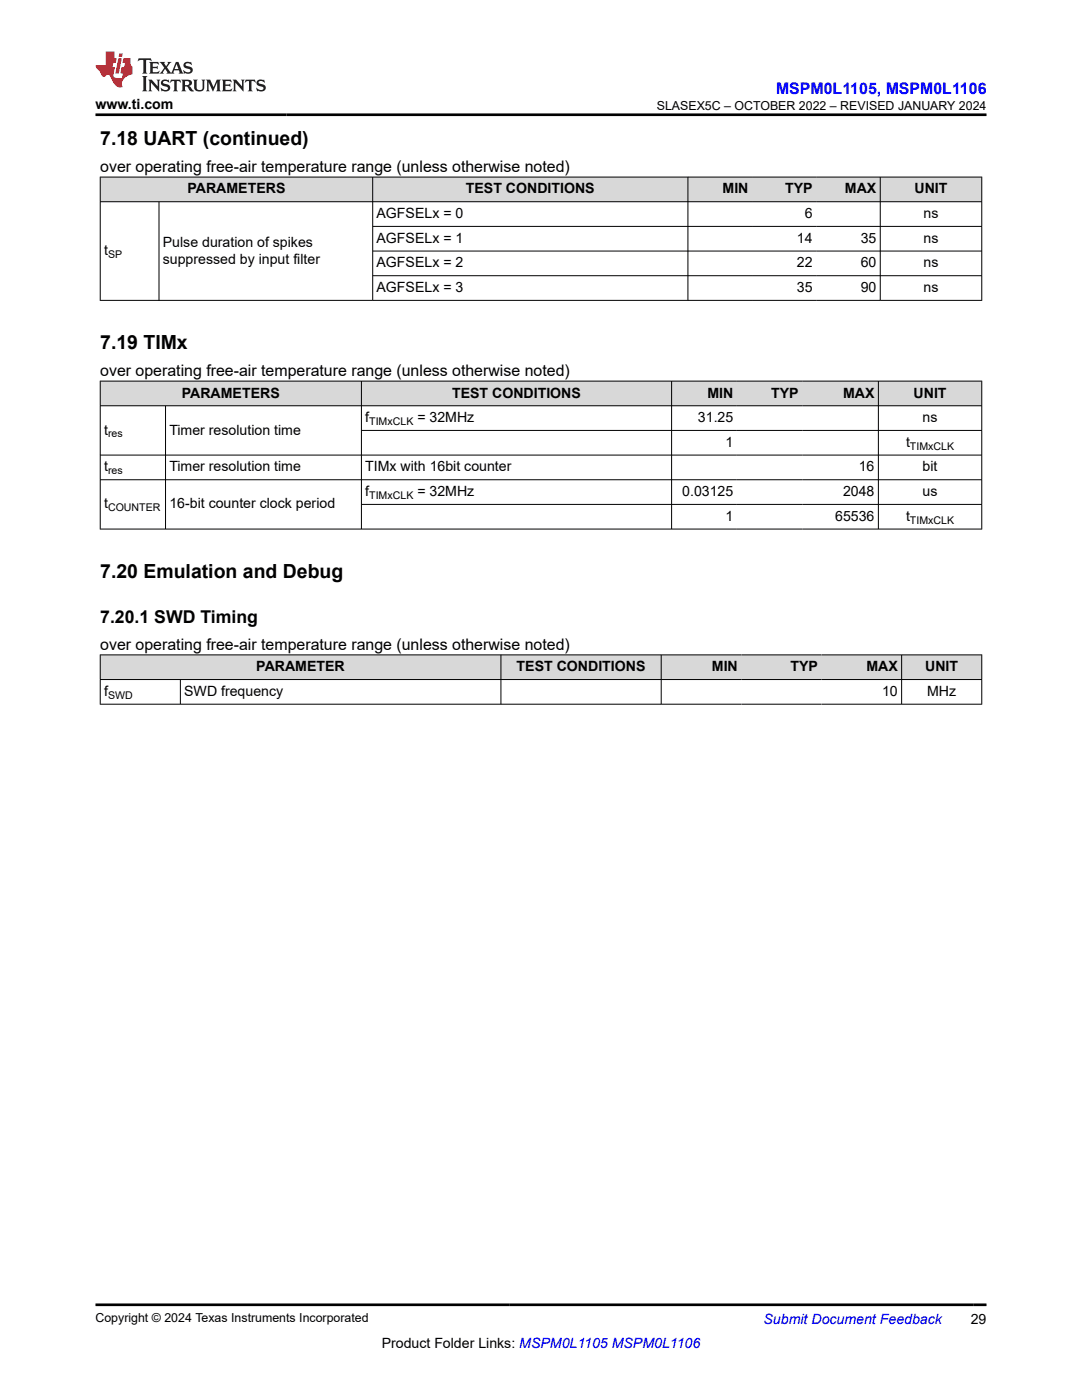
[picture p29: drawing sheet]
<svg xmlns="http://www.w3.org/2000/svg" width="216mm" height="279mm" viewBox="0 0 216 279" stroke-linecap="round" stroke-linejoin="round" font-family="sans-serif">
<defs><g id="words">
<g font-size="3.9">
<text x="20" y="28.8">7.18 UART (continued)</text>
<text x="20" y="69.6">7.19 TIMx</text>
<text x="20" y="115.4">7.20 Emulation and Debug</text>
</g>
<text font-size="3.5" x="20" y="124.3">7.20.1 SWD Timing</text>
<text font-size="3.2" fill="#00f" x="154.8" y="18.7">MSPM0L1105, MSPM0L1106</text>
<g font-size="3.2">
<text x="20" y="34.3">over operating free-air temperature range (unless otherwise noted)</text>
<text x="20" y="75">over operating free-air temperature range (unless otherwise noted)</text>
<text x="20" y="129.6">over operating free-air temperature range (unless otherwise noted)</text>
</g>
<g font-size="2.8">
<text x="19.1" y="21.8">www.ti.com</text>
<text x="37.4" y="38.6">PARAMETERS</text>
<text x="93" y="38.6">TEST CONDITIONS</text>
<text x="144.2" y="38.6">MIN</text>
<text x="156.7" y="38.6">TYP</text>
<text x="168.6" y="38.6">MAX</text>
<text x="182.5" y="38.6">UNIT</text>
<text x="75.1" y="43.5">AGFSELx = 0</text>
<text x="160.6" y="43.5">6</text>
<text x="184.3" y="43.5">ns</text>
<text x="20.8" y="50.9">t</text>
<text x="32.5" y="49.2">Pulse duration of spikes</text>
<text x="32.5" y="52.6">suppressed by input filter</text>
<text x="75.1" y="48.5">AGFSELx = 1</text>
<text x="75.1" y="53.4">AGFSELx = 2</text>
<text x="159" y="48.5">14</text>
<text x="159" y="53.4">22</text>
<text x="171.7" y="48.5">35</text>
<text x="171.7" y="53.4">60</text>
<text x="184.3" y="48.5">ns</text>
<text x="184.3" y="53.4">ns</text>
<text x="75.1" y="58.3">AGFSELx = 3</text>
<text x="159" y="58.3">35</text>
<text x="171.7" y="58.3">90</text>
<text x="184.3" y="58.3">ns</text>
<text x="36.3" y="79.3">PARAMETERS</text>
<text x="90.2" y="79.3">TEST CONDITIONS</text>
<text x="141.2" y="79.3">MIN</text>
<text x="153.9" y="79.3">TYP</text>
<text x="168.2" y="79.3">MAX</text>
<text x="182.3" y="79.3">UNIT</text>
<text x="20.8" y="86.7">t</text>
<text x="33.8" y="86.7">Timer resolution time</text>
<text x="72.9" y="84.3">f</text>
<text x="83.3" y="84.3">= 32MHz</text>
<text x="139.3" y="84.3">31.25</text>
<text x="144.8" y="89.2">1</text>
<text x="180.8" y="89.2">t</text>
<text x="184.1" y="84.3">ns</text>
<text x="20.8" y="94.1">t</text>
<text x="33.8" y="94.1">Timer resolution time</text>
<text x="72.9" y="94.1">TIMx with 16bit counter</text>
<text x="171.4" y="94.1">16</text>
<text x="184.1" y="94.1">bit</text>
<text x="20.8" y="101.5">t</text>
<text x="33.8" y="101.5">16-bit counter clock period</text>
<text x="72.9" y="99">f</text>
<text x="83.3" y="99">= 32MHz</text>
<text x="136.1" y="99">0.03125</text>
<text x="168.2" y="99">2048</text>
<text x="184.1" y="99">us</text>
<text x="144.8" y="103.9">1</text>
<text x="166.7" y="103.9">65536</text>
<text x="180.8" y="103.9">t</text>
<text x="51.1" y="134">PARAMETER</text>
<text x="103.1" y="134">TEST CONDITIONS</text>
<text x="142" y="134">MIN</text>
<text x="157.7" y="134">TYP</text>
<text x="172.9" y="134">MAX</text>
<text x="184.6" y="134">UNIT</text>
<text x="20.8" y="138.9">f</text>
<text x="36.8" y="138.9">SWD frequency</text>
<text x="176" y="138.9">10</text>
<text x="185" y="138.9">MHz</text>
<text x="76.2" y="269">Product Folder Links: MSPM0L1105 MSPM0L1106</text>
<text x="193.7" y="264.2">29</text>
</g>
<text font-size="2.8" fill="#00f" x="152.4" y="264.2">Submit Document Feedback</text>
<g font-size="2.5">
<text x="131.1" y="21.9">SLASEX5C – OCTOBER 2022 – REVISED JANUARY 2024</text>
<text x="19.1" y="263.9">Copyright © 2024 Texas Instruments Incorporated</text>
</g>
<g font-size="2.1">
<text x="21.6" y="51.5">SP</text>
<text x="21.6" y="87.3">res</text>
<text x="73.7" y="84.8">TIMxCLK</text>
<text x="181.6" y="89.7">TIMxCLK</text>
<text x="21.6" y="94.7">res</text>
<text x="73.7" y="99.6">TIMxCLK</text>
<text x="21.6" y="102">COUNTER</text>
<text x="181.6" y="104.5">TIMxCLK</text>
<text x="21.6" y="139.5">SWD</text>
</g>
</g></defs>
<g fill="#d8d8d8">
<path d="M20 35.3h175.9v5h-175.9z" fill-rule="evenodd"/>
<path d="M20.1 35.4h54.2v4.8h-54.2z" fill-rule="evenodd"/>
<path d="M74.4 35.4h62.8v4.8h-62.8z" fill-rule="evenodd"/>
<path d="M137.3 35.4h12.8v4.8h-12.8z" fill-rule="evenodd"/>
<path d="M150.1 35.4h12.8v4.8h-12.8z" fill-rule="evenodd"/>
<path d="M162.9 35.4h12.7v4.8h-12.7z" fill-rule="evenodd"/>
<path d="M175.7 35.4h20.1v4.8h-20.1z" fill-rule="evenodd"/>
</g>
<path d="M19.9 35.3h176.1M20 35.3v24.7M74.4 35.3v24.7M137.3 35.3v24.7M175.6 35.3v24.7M195.9 35.3v24.7M19.9 40.3h176.1M31.7 40.3v19.7M74.4 45.2h121.6M74.4 50.1h121.6M74.4 55h121.6M196 59.9h-176.1" fill="none" stroke="#000" stroke-width=".2"/>
<g fill="#d8d8d8">
<path d="M20 76.1h175.9v4.9h-175.9z" fill-rule="evenodd"/>
<path d="M20.1 76.1h52v4.8h-52z" fill-rule="evenodd"/>
<path d="M72.2 76.1h61.7v4.8h-61.7z" fill-rule="evenodd"/>
<path d="M134.1 76.1h12.9v4.8h-12.9z" fill-rule="evenodd"/>
<path d="M147 76.1h13.1v4.8h-13.1z" fill-rule="evenodd"/>
<path d="M160.1 76.1h15.1v4.8h-15.1z" fill-rule="evenodd"/>
<path d="M175.3 76.1h20.5v4.8h-20.5z" fill-rule="evenodd"/>
</g>
<g fill="none" stroke="#000" stroke-width=".2">
<path d="M19.9 76.1h176.1M20 76v29.6M72.1 76v29.6M134 76v29.6M175.3 76v29.6M195.9 76v29.6M19.9 81h176.1M19.9 90.8h176.1M19.9 95.7h176.1M33 81v24.6M72.1 85.9h123.9M19.9 105.6h176.1"/>
<path d="M72.1 100.7h123.9"/>
</g>
<g fill="#d8d8d8">
<path d="M20 130.7h175.9v4.9h-175.9z" fill-rule="evenodd"/>
<path d="M20.1 130.8h79.8v4.8h-79.8z" fill-rule="evenodd"/>
<path d="M100 130.8h31.9v4.8h-31.9z" fill-rule="evenodd"/>
<path d="M132 130.8h15.9v4.8h-15.9z" fill-rule="evenodd"/>
<path d="M147.9 130.8h16v4.8h-16z" fill-rule="evenodd"/>
<path d="M163.9 130.8h15.9v4.8h-15.9z" fill-rule="evenodd"/>
<path d="M180 130.8h15.8v4.8h-15.8z" fill-rule="evenodd"/>
</g>
<path d="M19.9 130.7h176.1M19.9 135.6h176.1M20 130.6v10M36 135.6v5M100 130.6v10M131.9 130.6v10M179.9 130.6v10M195.9 130.6v10M19.9 140.5h176.1" fill="none" stroke="#000" stroke-width=".2"/>
<path d="M27.7 11.6l-.2 .6 .5-.2h.6v.1v2.2l-.2 .4h1l-.2-.4v-2.2v-.1h.5l.5 .2-.1-.6zM29.8 12.4l.2 .3v1.6l-.2 .4h1.9l.1-.6a1.08 1.08 0 0 1-1.3 .2v-.7h.6l.4 .2v-.7l-.4 .2h-.6v-.5l.2-.2a1 1 0 0 1 1 .3l-.1-.5zM31.8 12.4l1 1.1-1 1.2h.9l-.2-.2 .4-.8 .5 .8-.2 .2h1.6l-.2-.2 .1-.5h1l.1 .5-.1 .2h.9l-.2-.4-.8-1.9h-.5l-1 2.1-.8-1.1 .9-1h-.8l.2 .2-.5 .6-.3-.6 .1-.2zM35.2 12.8l.4 1h-.8zM36.8 12.5a.65 .65 0 0 0-.2 .7 .65 .65 0 0 0 .6 .5l.7 .1 .1 .3a.79 .79 0 0 1-.7 .4 .79 .79 0 0 1-.7-.5l.1 .7 .2-.1a.93 .93 0 0 0 1.1 0 .93 .93 0 0 0 .4-.9 1.46 1.46 0 0 0-1.2-.6l-.1-.3a1.09 1.09 0 0 1 1.2 .2l-.2-.6-.1 .1-.6-.2zM28.4 15.2l.2 .4v2.2l-.2 .4h1l-.2-.4v-2.2l.2-.4zM29.6 15.9l.2 .4v1.5l-.2 .4h.8l-.3-.4v-1.3l1.7 1.8v-2l.2-.4h-.8l.2 .2 .1 1.1-1.2-1.3zM32.3 16a.65 .65 0 0 0-.2 .8 .65 .65 0 0 0 .7 .4l.6 .2 .1 .2a.79 .79 0 0 1-.7 .4 .79 .79 0 0 1-.7-.5l.1 .7 .2-.1a.93 .93 0 0 0 1.1 .1 .93 .93 0 0 0 .4-1 1.46 1.46 0 0 0-1.2-.5l-.1-.4a1.09 1.09 0 0 1 1.2 .2l-.2-.6-.1 .1-.6-.1zM34.1 15.9l-.1 .6a.63 .63 0 0 1 .7-.3l.1 1.6-.3 .4h1l-.2-.4v-1.6a.66 .66 0 0 1 .8 .3l-.1-.6zM36.2 15.9l.2 .4v1.5l-.2 .4h.9l-.2-.2v-.7h.5l.1 .2a.79 .79 0 0 0 1.2 .6l-1-.9a.61 .61 0 0 0 .6-.6 .61 .61 0 0 0-.5-.7zM36.9 16.2h.2a.47 .47 0 0 1 .5 .1 .47 .47 0 0 1 .1 .5l-.2 .1-.6 .1zM38.5 15.9l.2 .2a2.27 2.27 0 0 0 .4 2 1.04 1.04 0 0 0 1.7-.7v-1.3l.2-.2h-.8l.2 .4v1.1a.6 .6 0 0 1-.6 .6 .6 .6 0 0 1-.6-.6v-1.1l.3-.4zM41.1 15.9l.2 .4v1.5l-.2 .4h.7l-.2-.4v-1.4l.9 1.9 .8-1.9v1.4l-.2 .4h1l-.3-.4v-1.5l.3-.4h-.8l-.7 1.5-.7-1.5zM44.3 15.9l.2 .4v1.5l-.2 .4h1.9l.1-.6a1.09 1.09 0 0 1-1.3 .2v-.7h.6l.4 .2v-.6l-.4 .2h-.6v-.6l.2-.1a1.01 1.01 0 0 1 1 .3l-.1-.6zM46.4 15.9l.3 .4v1.5l-.3 .4h.8l-.2-.4v-1.3l1.6 1.8v-2l.2-.4h-.7l.2 .2v1.1l-1.2-1.3zM49 15.9l-.1 .6a.63 .63 0 0 1 .8-.3v1.6l-.3 .4h1l-.2-.4v-1.6a.66 .66 0 0 1 .8 .3l-.1-.6zM51.4 16a.65 .65 0 0 0-.2 .8 .65 .65 0 0 0 .6 .4l.6 .2 .2 .2a.79 .79 0 0 1-.8 .4 .79 .79 0 0 1-.6-.5l.1 .7 .2-.1a.93 .93 0 0 0 1 .1 .93 .93 0 0 0 .5-1 1.46 1.46 0 0 0-1.3-.5l-.1-.4a1.09 1.09 0 0 1 1.3 .2l-.2-.6-.2 .1-.5-.1z" fill="#231f20"/>
<path d="M21.1 10.3v2.7h-2.1l.1 .4 .9 1a.95 .95 0 0 0 .9 .9 .59 .59 0 0 1 .6-.4 .59 .59 0 0 1 .5 .3l.4 .8a1.59 1.59 0 0 0 2.1 1.4 1.61 1.61 0 0 1 1-2.3l1-.3-.1-1.5a1.59 1.59 0 0 1-.4-1.7h-1.4l-.2 .9h.5l-.1 .9h-.5l-.2 .9v.3l.4 .1-.2 .9h-.6a.73 .73 0 0 1-1.1-.7l.3-1.5h-.5l.2-.9h.5l.2-.9h-.5v-1.3zM23.6 11.6l-.6 3.1h.7l.6-3.1zM23.8 10.7l-.1 .6h.7l.1-.6z" fill="#ed1c24"/>
<path d="M19.1 22.9h177.8M19.1 260.4h177.8" fill="none" stroke="#000" stroke-width=".53"/>
<use href="#words"/>
</svg>
